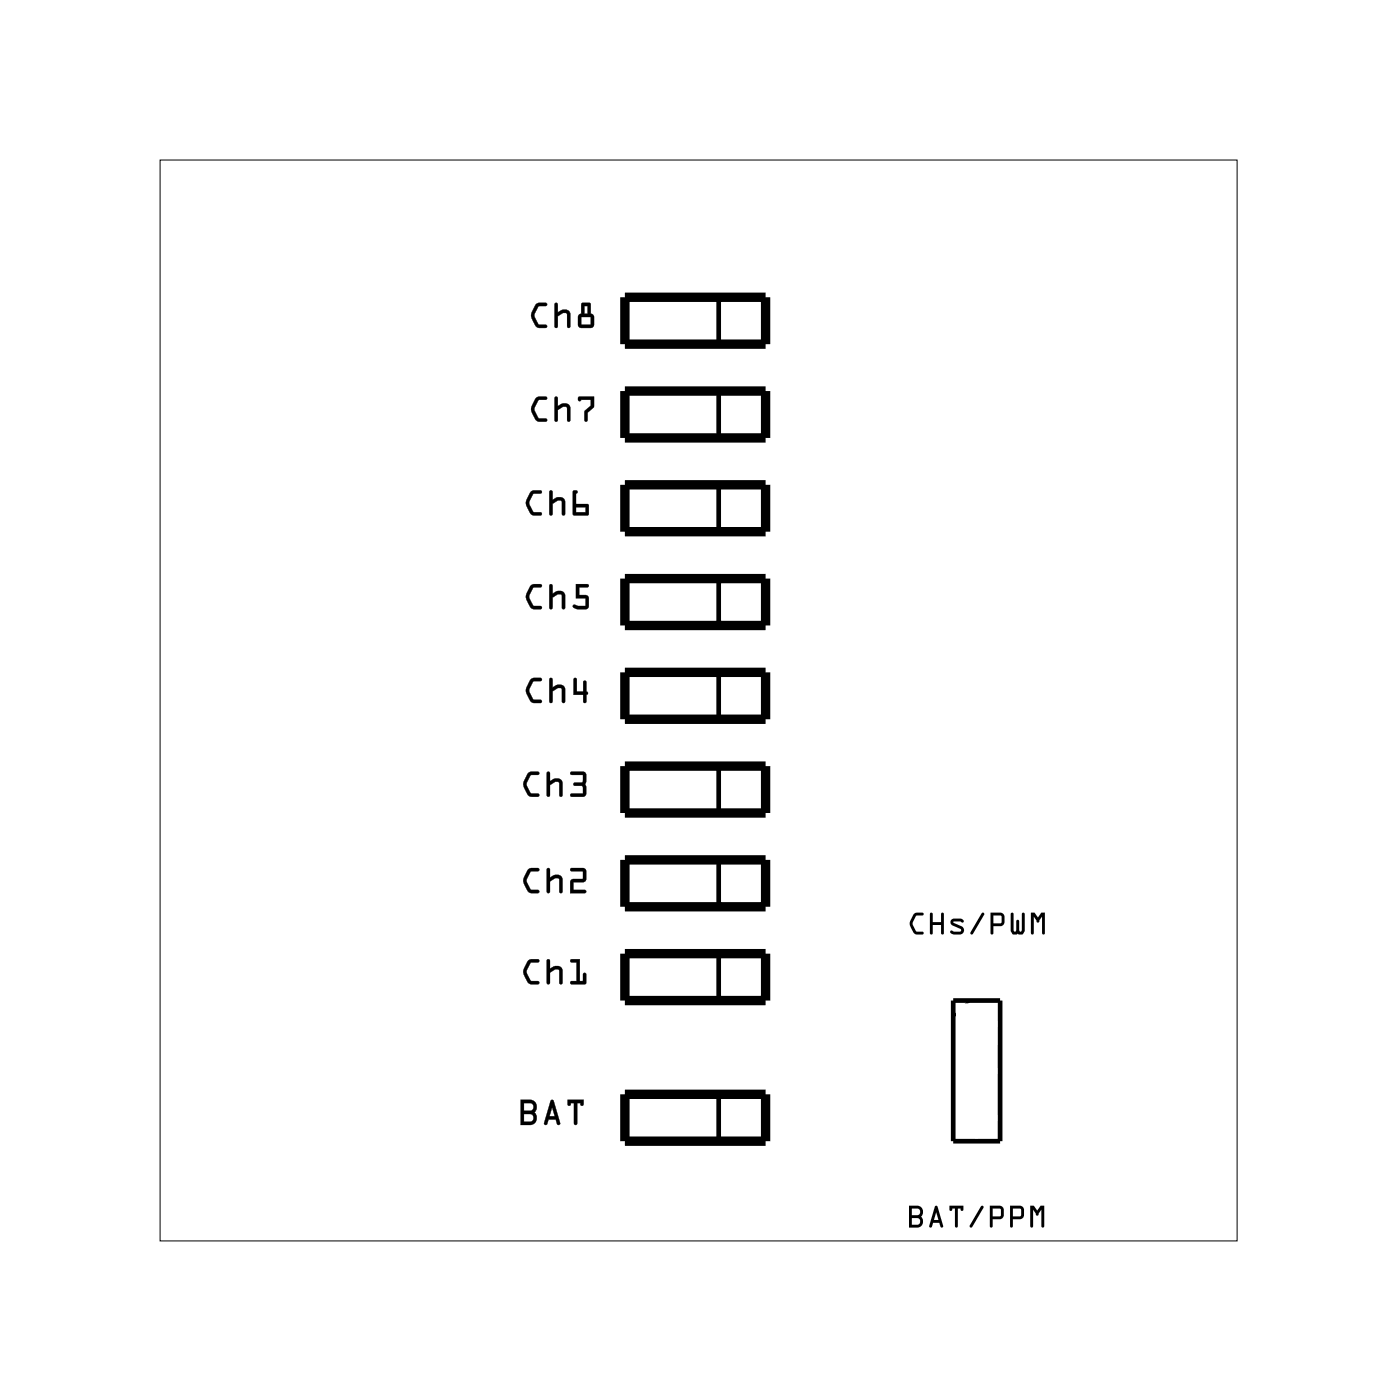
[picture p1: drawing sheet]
<svg xmlns="http://www.w3.org/2000/svg" width="75mm" height="76mm" viewBox="0 0 75 76" stroke-linecap="round" stroke-linejoin="round" font-family="sans-serif">
<path d="M8.7 8.7h58.3v58.5h-58.3z" fill="none" stroke="#000" stroke-width=".05"/>
<path d="M33.8 16.1h7.7v2.5h-7.7zM33.8 21.2h7.7v2.5h-7.7zM33.8 26.3h7.7v2.5h-7.7zM33.8 31.3h7.7v2.6h-7.7zM33.8 36.4h7.7v2.6h-7.7zM33.8 51.7h7.7v2.5h-7.7zM33.8 41.5h7.7v2.5h-7.7zM33.8 46.6h7.7v2.5h-7.7zM33.8 59.3h7.7v2.5h-7.7z" fill="none" stroke="#000" stroke-width=".51"/>
<path d="M38.9 16.1v2.5M38.9 21.2v2.5M38.9 26.3v2.5M38.9 31.3v2.6M38.9 36.4v2.6M38.9 41.5v2.5M38.9 46.6v2.5M38.9 51.7v2.5M38.9 59.3v2.5M51.6 54.2h2.6v7.6h-2.6z" fill="none" stroke="#000" stroke-width=".25"/>
<g fill="#000">
<path d="M29 16.5l.5-.1a.1 .1 0 0 1 .1 .1 .1 .1 0 0 1-.1 .1h-.3l-.3 .5 .3 .5h.3a.1 .1 0 0 1 .1 .1 .1 .1 0 0 1-.1 .1l-.4-.1-.3-.4v-.3zM29 16.5l-.2 .4a.83 .83 0 0 0 .3 .8l.4 .1 .1-.1v-.1h-.4l-.2-.4v-.2l.2-.4h.4v-.1v-.1h-.4zM30.1 16.4l.1 .1v.4a.4 .4 0 0 1 .7 .1v.7a.1 .1 0 0 1-.1 .1 .1 .1 0 0 1-.1-.1v-.7h-.2l-.3 .1v.6a.1 .1 0 0 1-.1 .1 .1 .1 0 0 1-.1-.1zM30.1 16.4v1.3h.1v-.6l.3-.2 .2 .1v.7h.2v-.7a.35 .35 0 0 0-.5-.2l-.2 .1v-.4zM31.5 16.4l.5 .1v.5l.2 .2v.4l-.1 .2h-.6l-.2-.1v-.5l.2-.2zM31.5 16.4v.6l-.2 .2v.5l.2 .1 .6-.1 .1-.1v-.4l-.2-.2v-.5zM31.5 17.2v.4h.5v-.4zM31.5 17.2h.5v.4h-.5zM31.7 16.6v.4h.1v-.4zM31.6 16.6h.2v.4h-.2z"/>
<path d="M29 16.5l.2-.1 .4 .1v.1h-.4l-.3 .5 .3 .5h.4v.1l-.1 .1a.6 .6 0 0 1-.7-.6v-.3zM30.1 16.4l.1 .1v.4a.38 .38 0 0 1 .4-.1 .38 .38 0 0 1 .3 .2v.7h-.2v-.7h-.1l-.4 .1v.6h-.1zM31.5 16.4l.5 .1v.5l.2 .2v.4l-.1 .2h-.6l-.2-.1v-.5l.2-.2zM31.5 17.2v.4h.5v-.4zM31.7 16.6v.4h.1v-.4z"/>
<path d="M28.7 36.8l.6-.1a.1 .1 0 0 1 .1 .1 .1 .1 0 0 1-.1 .1h-.4l-.2 .5 .2 .5h.4a.1 .1 0 0 1 .1 .1 .1 .1 0 0 1-.1 .1h-.5l-.3-.5v-.3zM28.7 36.8l-.2 .4a.83 .83 0 0 0 .4 .9h.4v-.1v-.1h-.4l-.2-.4v-.2l.2-.4h.4v-.1v-.1h-.4zM29.8 36.7l.1 .1v.4a.4 .4 0 0 1 .7 .1v.7a.1 .1 0 0 1-.1 .1 .1 .1 0 0 1-.1-.1v-.6l-.2-.1-.3 .2v.5a.1 .1 0 0 1-.1 .1 .1 .1 0 0 1-.1-.1zM29.8 36.8v1.3l.1-.1v-.5l.3-.2h.2v.7l.2 .1v-.8a.35 .35 0 0 0-.5-.2l-.2 .2v-.5zM31.1 36.7l.1 .1v.7h.4v-.5a.1 .1 0 0 1 .1-.1 .1 .1 0 0 1 .1 .1v.5a.09 .09 0 0 1 .1 0 .09 .09 0 0 1-.1 .1v.4a.1 .1 0 0 1-.1 .1 .1 .1 0 0 1-.1-.1v-.4l-.5 .1zM31.1 36.8v.8h.5v.4l.1 .1v-.5h.1l-.1-.1v-.6h-.1v.6h-.4v-.7z"/>
<path d="M28.7 31.7l.6-.1a.1 .1 0 0 1 .1 .1 .1 .1 0 0 1-.1 .1h-.4l-.2 .5 .2 .5h.4a.1 .1 0 0 1 .1 .1 .1 .1 0 0 1-.1 .1h-.5l-.3-.5v-.3zM28.7 31.7l-.2 .4a.83 .83 0 0 0 .4 .9h.4v-.1v-.1h-.4l-.2-.4v-.2l.2-.4h.4v-.1h-.4zM29.8 31.7h.1v.5a.4 .4 0 0 1 .7 .1v.6a.1 .1 0 0 1-.1 .1 .1 .1 0 0 1-.1-.1v-.6l-.2-.1-.3 .2v.5a.1 .1 0 0 1-.1 .1 .1 .1 0 0 1-.1-.1zM29.8 31.7v1.3l.1-.1v-.5l.3-.2h.2v.8h.2v-.7a.35 .35 0 0 0-.5-.2l-.2 .1v-.5zM31.2 31.6h.6a.1 .1 0 0 1 .1 .1 .1 .1 0 0 1-.1 .1h-.4v.4l.4 .1 .1 .6-.2 .1-.6-.1a.1 .1 0 0 1-.1-.1 .1 .1 0 0 1 .1 0h.6v-.4h-.5zM31.2 31.6v.8h.5v.4h-.6l-.1 .1 .3 .1h.5l.1-.2v-.4l-.1-.1-.4-.1v-.4h.4l.1-.1z"/>
<path d="M28.7 26.6h.6a.1 .1 0 0 1 .1 .1 .1 .1 0 0 1-.1 .1h-.4l-.2 .4 .2 .5h.4a.1 .1 0 0 1 .1 .1 .1 .1 0 0 1-.1 .1h-.5l-.3-.5v-.2zM28.7 26.7l-.2 .4a.83 .83 0 0 0 .4 .8h.4v-.1l-.4-.1-.2-.3v-.3l.2-.4h.4v-.1h-.4zM29.8 26.6h.1v.5a.4 .4 0 0 1 .7 .1v.6a.1 .1 0 0 1-.1 .1 .1 .1 0 0 1-.1-.1v-.6l-.2-.1-.3 .2v.5a.1 .1 0 0 1-.1 .1 .1 .1 0 0 1-.1-.1zM29.8 26.6v1.3h.1v-.6l.3-.2 .2 .1v.7h.2v-.7a.35 .35 0 0 0-.5-.2l-.2 .1v-.5zM31 26.6h.2a.09 .09 0 0 1 .1 0 .09 .09 0 0 1-.1 .1v.6l.7 .1-.1 .5h-.8zM31.1 26.6l-.1 1.3h.8l.1-.5-.7-.1v-.6l.1-.1zM31.2 27.5v.3h.5v-.3zM31.2 27.5h.5v.3h-.5z"/>
<path d="M28.7 36.8l.2-.1 .4 .1v.1h-.4l-.2 .5 .2 .5h.4v.1v.1a.6 .6 0 0 1-.8-.6v-.3zM29.8 36.8h.1v.4a.38 .38 0 0 1 .4-.1 .38 .38 0 0 1 .3 .2v.8l-.2-.1v-.6l-.1-.1-.4 .2v.5l-.1 .1zM31.1 36.8h.1v.7h.4v-.6h.2v.6v.1l-.1 .5-.1-.1v-.4h-.5z"/>
<path d="M28.7 31.7l.2-.1 .4 .1v.1h-.4l-.2 .5 .2 .5h.4v.2a.6 .6 0 0 1-.8-.6v-.3zM29.8 31.7h.1v.5a.38 .38 0 0 1 .4-.2 .38 .38 0 0 1 .3 .3v.7h-.2v-.7l-.1-.1-.4 .2v.6h-.1zM31.2 31.6h.6l.1 .1-.1 .1h-.4v.4l.4 .1h.1v.6l-.2 .1h-.4a.15 .15 0 0 1-.2 0 .15 .15 0 0 1 0-.2h.6v-.4h-.5z"/>
<path d="M28.7 26.7l.2-.1h.4v.1l-.4 .1-.2 .4 .2 .5 .4 .1v.1a.6 .6 0 0 1-.8-.6v-.2zM29.8 26.6h.1v.5a.38 .38 0 0 1 .4-.2 .38 .38 0 0 1 .3 .3v.7h-.2v-.7l-.1-.1-.4 .2v.6h-.1zM31 26.6h.3l-.1 .1v.6l.7 .1-.1 .5h-.8zM31.2 27.5v.3h.5v-.3z"/>
<path d="M29 21.6l.5-.1a.1 .1 0 0 1 .1 .1 .1 .1 0 0 1-.1 .1h-.3l-.3 .5 .3 .5h.3a.1 .1 0 0 1 .1 .1 .1 .1 0 0 1-.1 .1l-.4-.1-.3-.4v-.3zM29 21.6l-.2 .4a.83 .83 0 0 0 .3 .8h.4h.1v-.1h-.4l-.2-.4v-.2l.2-.4 .4-.1v-.1h-.4zM30.1 21.5h.1v.5a.4 .4 0 0 1 .7 .1v.7a.1 .1 0 0 1-.1 .1 .1 .1 0 0 1-.1-.1v-.7l-.2-.1-.3 .2v.6a.1 .1 0 0 1-.1 .1 .1 .1 0 0 1-.1-.1zM30.1 21.5v1.3h.1v-.6l.3-.2 .2 .1v.7h.2v-.7a.35 .35 0 0 0-.5-.2l-.2 .1v-.5zM31.3 21.5h.9v.6l-.4 .3v.4a.1 .1 0 0 1-.1 .1 .1 .1 0 0 1-.1-.1v-.5l.4-.3v-.3h-.5h-.1zM31.3 21.5l.1 .2h.6v.3l-.3 .3v.5h.1v-.4l.4-.3v-.6z"/>
<path d="M29 21.6l.2-.1h.4v.2h-.4l-.3 .5 .3 .5h.4v.1h-.1a.6 .6 0 0 1-.7-.5v-.3zM30.1 21.5h.1v.5a.38 .38 0 0 1 .4-.2 .38 .38 0 0 1 .3 .3v.7h-.2v-.7l-.1-.1-.4 .2v.6h-.1zM31.3 21.5h.9v.6l-.4 .3v.4h-.1l-.1-.5 .4-.3v-.3h-.6z"/>
<path d="M28.6 52h.5a.1 .1 0 0 1 .1 .1 .1 .1 0 0 1-.1 .1h-.3l-.3 .4 .3 .5h.3a.1 .1 0 0 1 .1 .1 .1 .1 0 0 1-.1 .1h-.5l-.2-.5-.1-.2zM28.6 52.1l-.2 .4a.83 .83 0 0 0 .3 .8h.4l.1-.1h-.1l-.4-.1-.2-.3v-.3l.2-.4h.4h.1l-.1-.1h-.3zM29.6 52h.2v.5a.4 .4 0 0 1 .7 .1v.6a.1 .1 0 0 1-.1 .1 .1 .1 0 0 1-.1-.1v-.6l-.2-.1-.3 .2v.5a.1 .1 0 0 1-.1 .1 .1 .1 0 0 1-.1-.1zM29.6 52v1.3h.2v-.6l.3-.2 .2 .1v.7h.1l.1-.7a.35 .35 0 0 0-.5-.2l-.2 .1v-.5zM30.9 52h.5v1.2h.2v-.4a.1 .1 0 0 1 .1-.1 .1 .1 0 0 1 .1 .1l-.1 .5h-.7a.1 .1 0 0 1-.1-.1 .1 .1 0 0 1 .1-.1l.2 .1v-1.1h-.3zM30.9 52v.1h.3v1.1h-.3v.1h.8v-.6l-.1 .1v.4h-.2v-1.2z"/>
<path d="M28.6 47.1l.5-.1a.1 .1 0 0 1 .1 .1 .1 .1 0 0 1-.1 .1h-.3l-.3 .5 .3 .5h.3a.1 .1 0 0 1 .1 .1 .1 .1 0 0 1-.1 .1h-.5l-.2-.5-.1-.3zM28.6 47.1l-.2 .4a.83 .83 0 0 0 .3 .9h.4l.1-.1-.1-.1h-.4l-.2-.4v-.2l.2-.4h.4l.1-.1-.1-.1h-.3zM29.6 47l.2 .1v.4a.4 .4 0 0 1 .7 .1v.7a.1 .1 0 0 1-.1 .1 .1 .1 0 0 1-.1-.1v-.6l-.2-.1-.3 .2v.5a.1 .1 0 0 1-.1 .1 .1 .1 0 0 1-.1-.1zM29.6 47.1v1.3l.2-.1v-.5l.3-.2h.2v.7l.1 .1 .1-.8a.35 .35 0 0 0-.5-.2l-.2 .2v-.5zM30.9 47h.7l.1 .1v.6l-.6 .1v.4h.6a.1 .1 0 0 1 .1 .1 .1 .1 0 0 1-.1 .1h-.8v-.7l.7-.1v-.4h-.7zM30.9 47.1v.1h.7v.4l-.7 .1v.7h.8v-.2h-.7v-.4l.7-.1v-.6l-.1-.1z"/>
<path d="M28.6 41.9l.5-.1a.1 .1 0 0 1 .1 .1 .1 .1 0 0 1-.1 .1h-.3l-.3 .5 .3 .5h.3a.1 .1 0 0 1 .1 .1 .1 .1 0 0 1-.1 .1l-.5-.1-.2-.4-.1-.3zM28.6 41.9l-.2 .4a.83 .83 0 0 0 .3 .8l.4 .1 .1-.1-.1-.1h-.4l-.2-.4v-.2l.2-.4h.4l.1-.1-.1-.1h-.3zM29.6 41.8l.2 .1v.4a.4 .4 0 0 1 .7 .1v.7a.1 .1 0 0 1-.1 .1 .1 .1 0 0 1-.1-.1v-.7h-.2l-.3 .1v.6a.1 .1 0 0 1-.1 .1 .1 .1 0 0 1-.1-.1zM29.6 41.8v1.3h.2v-.6l.3-.2 .2 .1v.7h.1l.1-.7a.35 .35 0 0 0-.5-.2l-.2 .1v-.4zM30.9 41.8h.7l.2 .2-.1 .5v.6l-.1 .1h-.6a.1 .1 0 0 1-.1-.1 .1 .1 0 0 1 .1-.1h.6l-.1-.4h-.4a.1 .1 0 0 1-.1-.1 .1 .1 0 0 1 .1-.1h.4l.1-.4h-.7zM30.9 41.8v.2h.7v.4h-.5v.1v.1h.5v.4h-.6l-.1 .1h.7l.1-.1v-.5v-.6l-.1-.1z"/>
<path d="M28.6 52.1l.2-.1h.4v.1l-.5 .1-.2 .4 .2 .5 .5 .1v.1h-.1a.6 .6 0 0 1-.8-.6l.1-.2zM29.6 52h.2v.5a.38 .38 0 0 1 .4-.2 .38 .38 0 0 1 .3 .3l-.1 .7h-.1v-.7l-.1-.1-.4 .2v.6h-.2zM30.9 52h.5v1.2h.2v-.4l.1-.1v.6h-.8v-.1h.3v-1.1h-.3z"/>
<path d="M28.6 47.1l.2-.1 .4 .1v.1h-.5l-.2 .5 .2 .5h.5v.1l-.1 .1a.6 .6 0 0 1-.8-.6l.1-.3zM29.6 47.1h.2v.4a.38 .38 0 0 1 .4-.1 .38 .38 0 0 1 .3 .2l-.1 .8-.1-.1v-.6l-.1-.1-.4 .2v.5l-.2 .1zM30.9 47.1l.7-.1 .1 .1v.6l-.6 .1v.4h.6v.2h-.8v-.7l.7-.1v-.4h-.7z"/>
<path d="M28.6 41.9l.2-.1 .4 .1v.1h-.5l-.2 .5 .2 .5h.5v.1l-.1 .1a.6 .6 0 0 1-.8-.6l.1-.3zM29.6 41.8l.2 .1v.4a.38 .38 0 0 1 .4-.1 .38 .38 0 0 1 .3 .2l-.1 .7h-.1v-.7h-.1l-.4 .1v.6h-.2zM30.9 41.8h.7l.1 .1v.6v.5l-.1 .2-.7-.1 .1-.1h.6l-.1-.4h-.4v-.1v-.1h.4l.1-.4h-.7z"/>
<path d="M49.5 49.5l.2-.1 .3 .1v.1h-.4l-.2 .4 .2 .5h.4v.1h-.5l-.2-.4v-.2zM49.5 49.5l-.2 .4a.7 .7 0 0 0 .3 .7h.3h.1l-.4-.1-.2-.6 .2-.3 .4-.1-.3-.1zM50.4 49.5h.1v.5h.5v-.5h.1v1.1h-.1v-.5h-.5v.5h-.1zM50.4 49.5v1.1h.1v-.5h.5v.5h.1v-1.1h-.1v.5h-.5v-.5zM51.5 49.8h.6l.1 .1-.1 .1h-.5l.5 .2a.23 .23 0 0 1 .1 .2 .23 .23 0 0 1-.2 .2h-.4l-.1-.1v-.1l.5 .1 .1-.1-.6-.3v-.1zM51.5 49.8v.2v.1l.6 .3-.1 .1-.5-.1v.1l.1 .1h.4a.23 .23 0 0 0 .2-.2 .23 .23 0 0 0-.1-.2l-.5-.2h.5l.1-.1-.1-.1zM53.2 49.5l.1 .1-.6 1h-.1v-.1zM53.2 49.5l-.6 1v.1h.1l.6-1v-.1zM53.6 49.4l.7 .1 .1 .2-.1 .4-.5 .1v.4h-.1h-.1zM53.6 49.4v1.2h.1h.1v-.4l.5-.1 .1-.4-.1-.2zM53.8 49.6v.4h.4v-.4zM53.8 49.6h.4v.4h-.4zM54.8 49.5h.1v1l.1-.1v-.5l.1-.1 .1 .1v.5v.1l.1-.1v-.9l.1-.1 .1 .1v.9l-.1 .2h-.5l-.2-.2zM54.8 49.5l-.1 .9 .2 .2h.5l.1-.2v-.9h-.2v.9l-.1 .1v-.1v-.5l-.1-.1-.1 .1v.5l-.1 .1v-1zM55.8 49.4h.2l.2 .3 .2-.3h.2l-.1 1.2h-.1v-.9l-.2 .3-.2-.3v.9h-.1h-.1zM55.8 49.4v1.2h.1h.1v-.9l.2 .3 .2-.3v.9h.1l.1-1.2h-.2l-.2 .3-.2-.3z"/>
<path d="M49.5 49.5l.2-.1 .3 .1v.1h-.4l-.2 .4 .2 .5h.4v.1h-.1a.54 .54 0 0 1-.6-.6zM50.4 49.5h.1v.5h.5v-.5h.1v1.1h-.1v-.5h-.5v.5h-.1zM51.5 49.8h.6l.1 .1-.1 .1h-.5l.5 .2a.23 .23 0 0 1 .1 .2 .23 .23 0 0 1-.2 .2h-.4l-.1-.1v-.1l.5 .1 .1-.1-.6-.3v-.1zM53.2 49.5l.1 .1-.6 1h-.1v-.1zM53.6 49.4l.7 .1 .1 .2-.1 .4-.5 .1v.4h-.1h-.1zM53.8 49.6v.4h.4v-.4zM54.8 49.5h.1v1l.1-.1v-.5l.1-.1 .1 .1v.5v.1l.1-.1v-.9l.1-.1 .1 .1v.9l-.1 .2h-.5l-.2-.2zM55.8 49.4h.2l.2 .3 .2-.3h.2l-.1 1.2h-.1v-.9l-.2 .3-.2-.3v.9h-.1h-.1z"/>
<path d="M28.2 59.6h.5a.4 .4 0 0 1 .4 .2 .4 .4 0 0 1-.1 .5l.1 .3a.37 .37 0 0 1-.4 .4h-.5zM28.2 59.6v1.3h.5a.39 .39 0 0 0 .3-.2 .39 .39 0 0 0-.1-.4 .39 .39 0 0 0 .1-.4 .39 .39 0 0 0-.3-.3zM28.4 60.4v.4h.3a.2 .2 0 0 0 .2-.2 .2 .2 0 0 0-.2-.2zM28.4 60.3h.3a.22 .22 0 0 1 .2 .3 .22 .22 0 0 1-.2 .2h-.3zM28.4 59.8v.4h.3a.2 .2 0 0 0 .2-.2 .2 .2 0 0 0-.2-.2zM28.4 59.8h.3a.22 .22 0 0 1 .2 .2 .22 .22 0 0 1-.2 .2h-.3zM29.8 59.6h.2l.3 1.3h-.1l-.1-.2h-.4l-.1 .2h-.1zM29.9 59.6l-.4 1.3h.1l.1-.3h.4l.1 .3h.1l-.3-1.2zM29.9 60l-.1 .5h.2zM29.9 60l.2 .5h-.4zM30.7 59.6h.9v.2a.1 .1 0 0 1-.1 .1 .1 .1 0 0 1-.1-.1h-.1v1.1a.1 .1 0 0 1-.1 .1 .1 .1 0 0 1-.1-.1v-1.1h-.2a.11 .11 0 0 1 0 .1 .11 .11 0 0 1-.2 0zM30.7 59.6l.1 .3 .1-.1h.2v1.1h.1l.1-1.1h.1l.1 .1 .1-.3z"/>
<path d="M28.2 59.6h.5a.39 .39 0 0 1 .4 .2 .39 .39 0 0 1-.2 .5l.2 .3a.36 .36 0 0 1-.4 .3h-.5zM28.4 60.4v.4h.3a.21 .21 0 0 0 .2-.2 .21 .21 0 0 0-.2-.2zM28.4 59.8v.4h.3a.21 .21 0 0 0 .2-.2 .21 .21 0 0 0-.2-.2zM29.8 59.6h.2l.3 1.3h-.1l-.1-.2h-.4l-.1 .2h-.1zM29.9 60l-.1 .5h.2zM30.7 59.6h.9v.3h-.1l-.1-.1h-.1l-.1 1.1h-.1v-1.1h-.2v.1h-.1z"/>
<path d="M49.2 65.3h.6l.2 .2-.1 .4 .1 .3-.2 .3h-.6zM49.2 65.3v1.2h.5a.34 .34 0 0 0 .3-.2 .34 .34 0 0 0-.1-.4 .34 .34 0 0 0 .1-.3 .34 .34 0 0 0-.3-.3zM49.4 66v.4h.3a.18 .18 0 0 0 .1-.2 .18 .18 0 0 0-.1-.2zM49.4 66h.3a.18 .18 0 0 1 .1 .2 .18 .18 0 0 1-.1 .2h-.3zM49.4 65.5v.3h.3a.18 .18 0 0 0 .1-.1 .18 .18 0 0 0-.1-.2zM49.4 65.5h.3a.18 .18 0 0 1 .1 .2 .18 .18 0 0 1-.1 .1h-.3zM50.7 65.3l.1 .1 .3 1-.1 .1h-.1v-.3h-.4l-.1 .3h-.1zM50.7 65.3l-.4 1.2h.2v-.3h.4v.3h.1l.1-.1-.3-1zM50.7 65.7l-.1 .4h.2zM50.7 65.7l.1 .4h-.2zM51.4 65.3h.8l-.1 .3-.1-.1h-.1l-.1 1-.1-.1v-.9h-.1l-.1 .1zM51.4 65.3l.1 .3 .1-.1h.1v.9l.1 .1 .1-1h.1l.1 .1 .1-.3zM53.2 65.3l.1 .1-.6 1.1h-.1l-.1-.1zM53.1 65.4l-.6 1 .1 .1h.1l.6-1.1-.1-.1zM53.6 65.3h.6l.2 .3-.1 .4-.5 .1v.3l-.1 .1-.1-.1zM53.6 65.3v1.1l.1 .1 .1-.1v-.3l.5-.1 .1-.4-.2-.3zM53.8 65.5v.4h.4v-.4zM53.8 65.5h.4v.4h-.4zM54.7 65.3h.6l.2 .3-.1 .4-.5 .1v.3l-.1 .1-.1-.1zM54.7 65.3v1.1l.1 .1 .1-.1v-.3l.5-.1 .1-.4-.2-.3zM54.9 65.5v.4h.4v-.4zM54.9 65.5h.4v.4h-.4zM55.8 65.3h.2l.2 .3 .2-.3h.2l-.1 1.2-.1-.1v-.9l-.2 .4-.3-.4v.9v.1h-.1zM55.8 65.3v1.2h.1v-.1v-.9l.3 .4 .2-.4v.9l.1 .1 .1-1.2h-.2l-.2 .3-.2-.3z"/>
<path d="M49.2 65.3h.6l.2 .2v.2a.3 .3 0 0 0 0 .4v.2l-.2 .2h-.6zM49.4 66v.4h.3a.18 .18 0 0 0 .1-.2 .18 .18 0 0 0-.1-.2zM49.4 65.5v.3h.3a.18 .18 0 0 0 .1-.1 .18 .18 0 0 0-.1-.2zM50.7 65.3l.1 .1 .3 1-.1 .1h-.1v-.3h-.4v.3h-.2zM50.7 65.7l-.1 .4h.2zM51.4 65.3h.8l-.1 .3-.1-.1h-.1l-.1 1-.1-.1v-.9h-.1l-.1 .1zM53.2 65.3l.1 .1-.6 1.1h-.1l-.1-.1zM53.6 65.3h.6l.2 .3-.1 .4-.5 .1v.3l-.1 .1-.1-.1zM53.8 65.5v.4h.4v-.4zM54.7 65.3h.6l.2 .3-.1 .4-.5 .1v.3l-.1 .1-.1-.1zM54.9 65.5v.4h.4v-.4zM55.8 65.3h.2l.2 .3 .2-.3h.2l-.1 1.2-.1-.1v-.9l-.2 .4-.3-.4v.9v.1h-.1z"/>
</g>
<path d="M52.5 54.2l-.9 .9" fill="none" stroke="#000" stroke-width=".13"/>
<circle cx="60.5" cy="12.9" r=".7" fill="#fff"/>
<circle cx="60.5" cy="12.9" r=".7" fill="none" stroke="#fff" stroke-width=".78" stroke-linecap="butt"/>
<circle cx="60.5" cy="15.4" r=".7" fill="#fff"/>
<circle cx="60.5" cy="15.4" r=".7" fill="none" stroke="#fff" stroke-width=".78" stroke-linecap="butt"/>
<circle cx="60.5" cy="18.1" r=".7" fill="#fff"/>
<circle cx="60.5" cy="18.1" r=".7" fill="none" stroke="#fff" stroke-width=".78" stroke-linecap="butt"/>
<circle cx="60.5" cy="20.7" r=".7" fill="#fff"/>
<circle cx="60.5" cy="20.7" r=".7" fill="none" stroke="#fff" stroke-width=".78" stroke-linecap="butt"/>
<circle cx="60.5" cy="23.2" r=".7" fill="#fff"/>
<circle cx="60.5" cy="23.2" r=".7" fill="none" stroke="#fff" stroke-width=".78" stroke-linecap="butt"/>
<circle cx="60.5" cy="25.8" r=".7" fill="#fff"/>
<circle cx="60.5" cy="25.8" r=".7" fill="none" stroke="#fff" stroke-width=".78" stroke-linecap="butt"/>
<circle cx="60.5" cy="28.3" r=".7" fill="#fff"/>
<circle cx="60.5" cy="28.3" r=".7" fill="none" stroke="#fff" stroke-width=".78" stroke-linecap="butt"/>
<circle cx="60.5" cy="30.8" r=".7" fill="#fff"/>
<circle cx="60.5" cy="30.8" r=".7" fill="none" stroke="#fff" stroke-width=".78" stroke-linecap="butt"/>
<circle cx="60.5" cy="33.4" r=".7" fill="#fff"/>
<circle cx="60.5" cy="33.4" r=".7" fill="none" stroke="#fff" stroke-width=".78" stroke-linecap="butt"/>
<circle cx="60.5" cy="35.9" r=".7" fill="#fff"/>
<circle cx="60.5" cy="35.9" r=".7" fill="none" stroke="#fff" stroke-width=".78" stroke-linecap="butt"/>
<circle cx="60.5" cy="40.2" r=".7" fill="#fff"/>
<circle cx="60.5" cy="40.2" r=".7" fill="none" stroke="#fff" stroke-width=".78" stroke-linecap="butt"/>
<circle cx="60.5" cy="42.8" r=".7" fill="#fff"/>
<circle cx="60.5" cy="42.8" r=".7" fill="none" stroke="#fff" stroke-width=".78" stroke-linecap="butt"/>
<circle cx="60.5" cy="45.3" r=".7" fill="#fff"/>
<circle cx="60.5" cy="45.3" r=".7" fill="none" stroke="#fff" stroke-width=".78" stroke-linecap="butt"/>
<circle cx="60.5" cy="47.9" r=".7" fill="#fff"/>
<circle cx="60.5" cy="47.9" r=".7" fill="none" stroke="#fff" stroke-width=".78" stroke-linecap="butt"/>
<circle cx="60.5" cy="50.4" r=".7" fill="#fff"/>
<circle cx="60.5" cy="50.4" r=".7" fill="none" stroke="#fff" stroke-width=".78" stroke-linecap="butt"/>
<circle cx="60.5" cy="52.9" r=".7" fill="#fff"/>
<circle cx="60.5" cy="52.9" r=".7" fill="none" stroke="#fff" stroke-width=".78" stroke-linecap="butt"/>
<circle cx="60.5" cy="55.5" r=".7" fill="#fff"/>
<circle cx="60.5" cy="55.5" r=".7" fill="none" stroke="#fff" stroke-width=".78" stroke-linecap="butt"/>
<circle cx="60.5" cy="58" r=".7" fill="#fff"/>
<circle cx="60.5" cy="58" r=".7" fill="none" stroke="#fff" stroke-width=".78" stroke-linecap="butt"/>
<circle cx="12.3" cy="22.5" r=".7" fill="#fff"/>
<circle cx="12.3" cy="22.5" r=".7" fill="none" stroke="#fff" stroke-width=".78" stroke-linecap="butt"/>
<circle cx="12.3" cy="25" r=".7" fill="#fff"/>
<circle cx="12.3" cy="25" r=".7" fill="none" stroke="#fff" stroke-width=".78" stroke-linecap="butt"/>
<circle cx="12.3" cy="27.5" r=".7" fill="#fff"/>
<circle cx="12.3" cy="27.5" r=".7" fill="none" stroke="#fff" stroke-width=".78" stroke-linecap="butt"/>
<circle cx="12.3" cy="30.1" r=".7" fill="#fff"/>
<circle cx="12.3" cy="30.1" r=".7" fill="none" stroke="#fff" stroke-width=".78" stroke-linecap="butt"/>
<circle cx="12.3" cy="32.6" r=".7" fill="#fff"/>
<circle cx="12.3" cy="32.6" r=".7" fill="none" stroke="#fff" stroke-width=".78" stroke-linecap="butt"/>
<circle cx="12.3" cy="35.2" r=".7" fill="#fff"/>
<circle cx="12.3" cy="35.2" r=".7" fill="none" stroke="#fff" stroke-width=".78" stroke-linecap="butt"/>
<circle cx="12.3" cy="37.7" r=".7" fill="#fff"/>
<circle cx="12.3" cy="37.7" r=".7" fill="none" stroke="#fff" stroke-width=".78" stroke-linecap="butt"/>
<circle cx="12.3" cy="40.2" r=".7" fill="#fff"/>
<circle cx="12.3" cy="40.2" r=".7" fill="none" stroke="#fff" stroke-width=".78" stroke-linecap="butt"/>
<circle cx="12.3" cy="45.3" r=".7" fill="#fff"/>
<circle cx="12.3" cy="45.3" r=".7" fill="none" stroke="#fff" stroke-width=".78" stroke-linecap="butt"/>
<circle cx="12.3" cy="47.9" r=".7" fill="#fff"/>
<circle cx="12.3" cy="47.9" r=".7" fill="none" stroke="#fff" stroke-width=".78" stroke-linecap="butt"/>
<circle cx="12.3" cy="50.4" r=".7" fill="#fff"/>
<circle cx="12.3" cy="50.4" r=".7" fill="none" stroke="#fff" stroke-width=".78" stroke-linecap="butt"/>
<circle cx="12.3" cy="52.9" r=".7" fill="#fff"/>
<circle cx="12.3" cy="52.9" r=".7" fill="none" stroke="#fff" stroke-width=".78" stroke-linecap="butt"/>
<circle cx="12.3" cy="55.5" r=".7" fill="#fff"/>
<circle cx="12.3" cy="55.5" r=".7" fill="none" stroke="#fff" stroke-width=".78" stroke-linecap="butt"/>
<circle cx="12.3" cy="58" r=".7" fill="#fff"/>
<circle cx="12.3" cy="58" r=".7" fill="none" stroke="#fff" stroke-width=".78" stroke-linecap="butt"/>
<path d="M39.6 52.3h1.2v1.2h-1.2z" fill="#fff"/>
<path d="M39.6 52.3h1.2v1.2h-1.2z" fill="none" stroke="#fff" stroke-width=".53"/>
<circle cx="40.2" cy="52.9" r=".61" fill="#fff"/>
<circle cx="40.2" cy="52.9" r=".61" fill="none" stroke="#fff" stroke-width=".53"/>
<circle cx="37.7" cy="52.9" r=".61" fill="#fff"/>
<circle cx="37.7" cy="52.9" r=".61" fill="none" stroke="#fff" stroke-width=".53"/>
<circle cx="35.1" cy="52.9" r=".61" fill="#fff"/>
<circle cx="35.1" cy="52.9" r=".61" fill="none" stroke="#fff" stroke-width=".53"/>
<path d="M39.6 47.2h1.2v1.3h-1.2z" fill="#fff"/>
<path d="M39.6 47.2h1.2v1.3h-1.2z" fill="none" stroke="#fff" stroke-width=".53"/>
<circle cx="40.2" cy="47.9" r=".61" fill="#fff"/>
<circle cx="40.2" cy="47.9" r=".61" fill="none" stroke="#fff" stroke-width=".53"/>
<circle cx="37.7" cy="47.9" r=".61" fill="#fff"/>
<circle cx="37.7" cy="47.9" r=".61" fill="none" stroke="#fff" stroke-width=".53"/>
<circle cx="35.1" cy="47.9" r=".61" fill="#fff"/>
<circle cx="35.1" cy="47.9" r=".61" fill="none" stroke="#fff" stroke-width=".53"/>
<path d="M39.6 42.2h1.2v1.2h-1.2z" fill="#fff"/>
<path d="M39.6 42.2h1.2v1.2h-1.2z" fill="none" stroke="#fff" stroke-width=".53"/>
<circle cx="40.2" cy="42.8" r=".61" fill="#fff"/>
<circle cx="40.2" cy="42.8" r=".61" fill="none" stroke="#fff" stroke-width=".53"/>
<circle cx="37.7" cy="42.8" r=".61" fill="#fff"/>
<circle cx="37.7" cy="42.8" r=".61" fill="none" stroke="#fff" stroke-width=".53"/>
<circle cx="35.1" cy="42.8" r=".61" fill="#fff"/>
<circle cx="35.1" cy="42.8" r=".61" fill="none" stroke="#fff" stroke-width=".53"/>
<path d="M39.6 37.1h1.2v1.2h-1.2z" fill="#fff"/>
<path d="M39.6 37.1h1.2v1.2h-1.2z" fill="none" stroke="#fff" stroke-width=".53"/>
<circle cx="40.2" cy="37.7" r=".61" fill="#fff"/>
<circle cx="40.2" cy="37.7" r=".61" fill="none" stroke="#fff" stroke-width=".53"/>
<circle cx="37.7" cy="37.7" r=".61" fill="#fff"/>
<circle cx="37.7" cy="37.7" r=".61" fill="none" stroke="#fff" stroke-width=".53"/>
<circle cx="35.1" cy="37.7" r=".61" fill="#fff"/>
<circle cx="35.1" cy="37.7" r=".61" fill="none" stroke="#fff" stroke-width=".53"/>
<path d="M39.6 32h1.2v1.2h-1.2z" fill="#fff"/>
<path d="M39.6 32h1.2v1.2h-1.2z" fill="none" stroke="#fff" stroke-width=".53"/>
<circle cx="40.2" cy="32.6" r=".61" fill="#fff"/>
<circle cx="40.2" cy="32.6" r=".61" fill="none" stroke="#fff" stroke-width=".53"/>
<circle cx="37.7" cy="32.6" r=".61" fill="#fff"/>
<circle cx="37.7" cy="32.6" r=".61" fill="none" stroke="#fff" stroke-width=".53"/>
<circle cx="35.1" cy="32.6" r=".61" fill="#fff"/>
<circle cx="35.1" cy="32.6" r=".61" fill="none" stroke="#fff" stroke-width=".53"/>
<path d="M39.6 26.9h1.2v1.2h-1.2z" fill="#fff"/>
<path d="M39.6 26.9h1.2v1.2h-1.2z" fill="none" stroke="#fff" stroke-width=".53"/>
<circle cx="40.2" cy="27.5" r=".61" fill="#fff"/>
<circle cx="40.2" cy="27.5" r=".61" fill="none" stroke="#fff" stroke-width=".53"/>
<circle cx="37.7" cy="27.5" r=".61" fill="#fff"/>
<circle cx="37.7" cy="27.5" r=".61" fill="none" stroke="#fff" stroke-width=".53"/>
<circle cx="35.1" cy="27.5" r=".61" fill="#fff"/>
<circle cx="35.1" cy="27.5" r=".61" fill="none" stroke="#fff" stroke-width=".53"/>
<path d="M39.6 59.9h1.2v1.3h-1.2z" fill="#fff"/>
<path d="M39.6 59.9h1.2v1.3h-1.2z" fill="none" stroke="#fff" stroke-width=".53"/>
<circle cx="40.2" cy="60.6" r=".61" fill="#fff"/>
<circle cx="40.2" cy="60.6" r=".61" fill="none" stroke="#fff" stroke-width=".53"/>
<circle cx="37.7" cy="60.6" r=".61" fill="#fff"/>
<circle cx="37.7" cy="60.6" r=".61" fill="none" stroke="#fff" stroke-width=".53"/>
<circle cx="35.1" cy="60.6" r=".61" fill="#fff"/>
<circle cx="35.1" cy="60.6" r=".61" fill="none" stroke="#fff" stroke-width=".53"/>
<path d="M39.6 21.8h1.2v1.3h-1.2z" fill="#fff"/>
<path d="M39.6 21.8h1.2v1.3h-1.2z" fill="none" stroke="#fff" stroke-width=".53"/>
<circle cx="40.2" cy="22.5" r=".61" fill="#fff"/>
<circle cx="40.2" cy="22.5" r=".61" fill="none" stroke="#fff" stroke-width=".53"/>
<circle cx="37.7" cy="22.5" r=".61" fill="#fff"/>
<circle cx="37.7" cy="22.5" r=".61" fill="none" stroke="#fff" stroke-width=".53"/>
<circle cx="35.1" cy="22.5" r=".61" fill="#fff"/>
<circle cx="35.1" cy="22.5" r=".61" fill="none" stroke="#fff" stroke-width=".53"/>
<path d="M39.6 16.8h1.2v1.2h-1.2z" fill="#fff"/>
<path d="M39.6 16.8h1.2v1.2h-1.2z" fill="none" stroke="#fff" stroke-width=".53"/>
<circle cx="40.2" cy="17.4" r=".61" fill="#fff"/>
<circle cx="40.2" cy="17.4" r=".61" fill="none" stroke="#fff" stroke-width=".53"/>
<circle cx="37.7" cy="17.4" r=".61" fill="#fff"/>
<circle cx="37.7" cy="17.4" r=".61" fill="none" stroke="#fff" stroke-width=".53"/>
<circle cx="35.1" cy="17.4" r=".61" fill="#fff"/>
<circle cx="35.1" cy="17.4" r=".61" fill="none" stroke="#fff" stroke-width=".53"/>
<path d="M52.2 54.7h1.4v1.5h-1.4z" fill="#fff"/>
<path d="M52.2 54.7h1.4v1.5h-1.4z" fill="none" stroke="#fff" stroke-width=".76" stroke-linecap="butt"/>
<circle cx="52.9" cy="55.5" r=".74" fill="#fff"/>
<circle cx="52.9" cy="55.5" r=".74" fill="none" stroke="#fff" stroke-width=".76" stroke-linecap="butt"/>
<circle cx="52.9" cy="58" r=".74" fill="#fff"/>
<circle cx="52.9" cy="58" r=".74" fill="none" stroke="#fff" stroke-width=".76" stroke-linecap="butt"/>
<circle cx="52.9" cy="60.6" r=".74" fill="#fff"/>
<circle cx="52.9" cy="60.6" r=".74" fill="none" stroke="#fff" stroke-width=".76" stroke-linecap="butt"/>
</svg>
